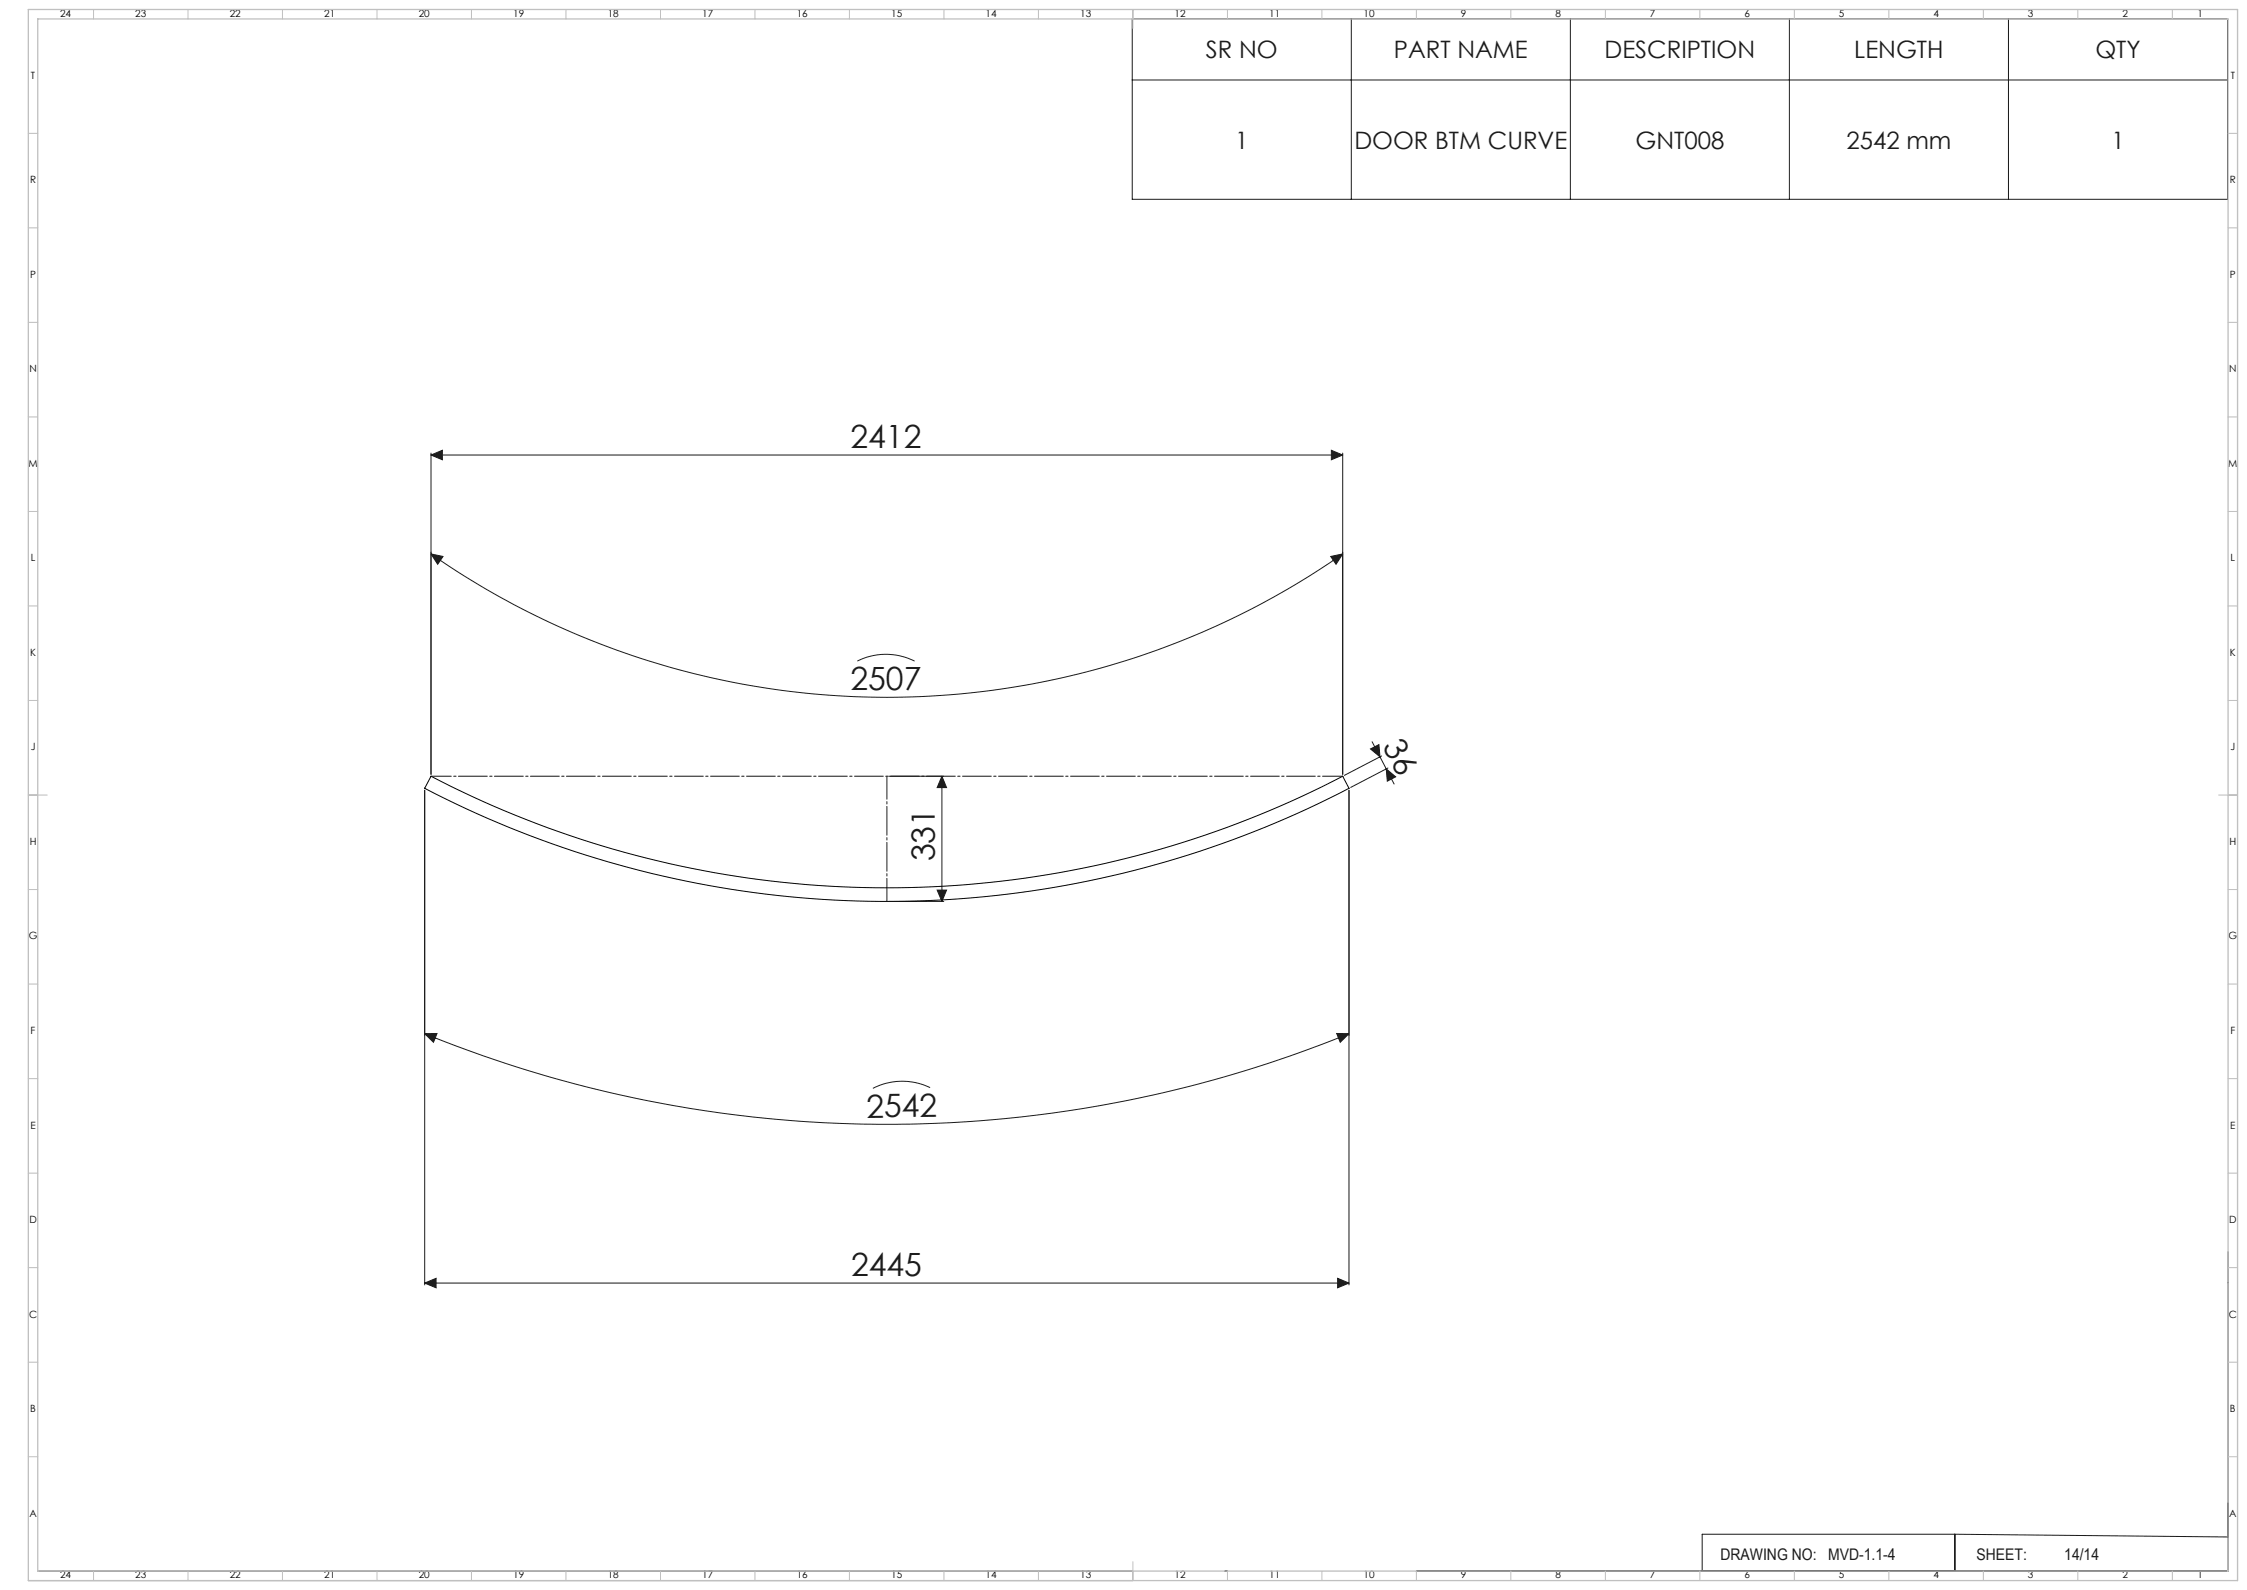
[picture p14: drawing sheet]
<svg xmlns="http://www.w3.org/2000/svg" width="1189mm" height="841mm" viewBox="0 0 1189 841" stroke-linecap="round" stroke-linejoin="round" font-family="sans-serif">
<defs><g id="words">
<g font-size="16.9" fill="#191924">
<text x="450" y="237">2412</text>
<text x="450" y="365">2507</text>
<text x="731" y="395" transform="rotate(63 731 395)">36</text>
<text x="495" y="456" transform="rotate(-90 495 456)">331</text>
<text x="458" y="591" transform="rotate(-1 458 591)">2542</text>
<text x="450" y="675">2445</text>
</g>
<g font-size="12.7" fill="#191924">
<text x="638" y="31">SR NO</text>
<text x="738" y="31">PART NAME</text>
<text x="849" y="31">DESCRIPTION</text>
<text x="981" y="31">LENGTH</text>
<text x="1109" y="31">QTY</text>
<text x="654" y="79">1</text>
<text x="717" y="79">DOOR BTM CURVE</text>
<text x="865" y="79">GNT008</text>
<text x="977" y="79">2542 mm</text>
<text x="1117" y="79">1</text>
</g>
<g font-size="8.5" fill="#191924">
<text x="910" y="825">DRAWING NO:</text>
<text x="967" y="825">MVD-1.1-4</text>
<text x="1046" y="825">SHEET:</text>
<text x="1092" y="825">14/14</text>
</g>
<g font-size="5.3">
<text x="32" y="9">24</text>
<text x="72" y="9">23</text>
<text x="122" y="9">22</text>
<text x="172" y="9">21</text>
<text x="222" y="9">20</text>
<text x="272" y="9">19</text>
<text x="322" y="9">18</text>
<text x="372" y="9">17</text>
<text x="422" y="9">16</text>
<text x="472" y="9">15</text>
<text x="522" y="9">14</text>
<text x="572" y="9">13</text>
<text x="622" y="9">12</text>
<text x="672" y="9">11</text>
<text x="722" y="9">10</text>
<text x="773" y="9">9</text>
<text x="823" y="9">8</text>
<text x="873" y="9">7</text>
<text x="923" y="9">6</text>
<text x="973" y="9">5</text>
<text x="1023" y="9">4</text>
<text x="1073" y="9">3</text>
<text x="1123" y="9">2</text>
<text x="1163" y="9">1</text>
<text x="16" y="42">T</text>
<text x="1180" y="42">T</text>
<text x="16" y="97">R</text>
<text x="1180" y="97">R</text>
<text x="16" y="147">P</text>
<text x="1180" y="147">P</text>
<text x="16" y="197">N</text>
<text x="1180" y="197">N</text>
<text x="15" y="247">M</text>
<text x="1179" y="247">M</text>
<text x="16" y="297">L</text>
<text x="1180" y="297">L</text>
<text x="16" y="347">K</text>
<text x="1180" y="347">K</text>
<text x="16" y="397">J</text>
<text x="1180" y="397">J</text>
<text x="16" y="447">H</text>
<text x="1180" y="447">H</text>
<text x="15" y="497">G</text>
<text x="1179" y="497">G</text>
<text x="16" y="547">F</text>
<text x="1180" y="547">F</text>
<text x="16" y="597">E</text>
<text x="1180" y="597">E</text>
<text x="16" y="647">D</text>
<text x="1180" y="647">D</text>
<text x="15" y="697">C</text>
<text x="1179" y="697">C</text>
<text x="16" y="747">B</text>
<text x="1180" y="747">B</text>
<text x="16" y="802">A</text>
<text x="1180" y="802">A</text>
<text x="32" y="835">24</text>
<text x="72" y="835">23</text>
<text x="122" y="835">22</text>
<text x="172" y="835">21</text>
<text x="222" y="835">20</text>
<text x="272" y="835">19</text>
<text x="322" y="835">18</text>
<text x="372" y="835">17</text>
<text x="422" y="835">16</text>
<text x="472" y="835">15</text>
<text x="522" y="835">14</text>
<text x="572" y="835">13</text>
<text x="622" y="835">12</text>
<text x="672" y="835">11</text>
<text x="722" y="835">10</text>
<text x="773" y="835">9</text>
<text x="823" y="835">8</text>
<text x="873" y="835">7</text>
<text x="923" y="835">6</text>
<text x="973" y="835">5</text>
<text x="1023" y="835">4</text>
<text x="1073" y="835">3</text>
<text x="1123" y="835">2</text>
<text x="1163" y="835">1</text>
</g>
</g></defs>
<g fill="none" stroke="#191924" stroke-width=".53">
<path d="M599 10h580v95h-580zM715 10v95M831 10v95M947 10v95M1063 10v95M599 42h580M228 240v170M704 238l6 3-6 2zM710 240v170M228 241l6-3v5zM228 241h482M228 293l6 1-2 4z"/>
<path d="M228 293a421 421 0 0 0 482 0M704 294l6-1-3 5zM454 350a34 34 0 0 1 30 0M725 396l5-2v6zM726 392l4 8M731 400l-20 10M225 418v262M470 411h29M498 411v66M498 411l3 6h-5zM714 418v262M730 400l8 15"/>
<path d="M734 407l5 4-5 2zM734 406l-19 11M470 477h29M496 471h5l-3 6zM225 547h6l-2 4zM225 547a648 648 0 0 0 489 0M707 547h7l-5 4zM492 575a34 34 0 0 0-30 1M225 679l6-3v5zM225 679h489M708 676l6 3-6 2zM1179 662v169h-430"/>
<path d="M1034 812h-133v19M1034 812v19M1034 812l145 1M15 836h584M20 831h579M648 831h1"/>
</g>
<path d="M228 411h483" fill="none" stroke="#191924" stroke-width=".53" stroke-dasharray="15.2 1.3 1.3 1.3" stroke-dashoffset="4.5"/>
<path d="M469 411v66" fill="none" stroke="#191924" stroke-width=".53" stroke-dasharray="15.2 1.3 1.3 1.3" stroke-dashoffset="3.1"/>
<g fill="none" stroke="#c0c0c0" stroke-width=".53">
<path d="M49 5v5M99 5v5M149 5v5M199 5v5M249 5v5M299 5v5M349 5v5M399 5v5M449 5v5M499 5v5M549 5v5M599 5v10"/>
<path d="M649 5v5M699 5v5M749 5v5M799 5v5M849 5v5M899 5v5M949 5v5M999 5v5M1049 5v5M1099 5v5M1149 5v5M15 71h5"/>
<path d="M1179 71h5M15 121h5M1179 121h5M15 171h5M1179 171h5M15 221h5M1179 221h5M15 271h5M1179 271h5M15 321h5M1179 321h5M15 371h5"/>
<path d="M1179 371h5M15 421h10M1174 421h10M15 471h5M1179 471h5M15 521h5M1179 521h5M15 571h5M1179 571h5M15 621h5M1179 621h5M15 671h5"/>
<path d="M1179 671h5M15 721h5M1179 721h5M15 771h5M1179 771h5M49 831v5M99 831v5M149 831v5M199 831v5M249 831v5M299 831v5M349 831v5"/>
<path d="M399 831v5M449 831v5M499 831v5M549 831v5M599 826v10M649 831v5M699 831v5M749 831v5M799 831v5M849 831v5M899 831v5M949 831v5"/>
<path d="M999 831v5M1049 831v5M1099 831v5M1149 831v5"/>
</g>
<path d="M15 5h1169v831h-1169zM20 10h1159v821h-1159z" fill="none" stroke="#c0c0c0" stroke-width=".7"/>
<g fill="#191924">
<path d="M498 411l3 6h-5zM496 471h5l-3 6z"/>
<path d="M225 547h6l-2 4zM707 547h7l-5 4z"/>
<path d="M725 396l5-2v6zM734 407l5 4-5 2z"/>
<path d="M228 293l6 1-2 4zM704 294l6-1-3 5z"/>
<path d="M228 241l6-3v5zM704 238l6 3-6 2zM225 679l6-3v5zM708 676l6 3-6 2z"/>
</g>
<path d="M228 411a523 523 0 0 0 482 0l4 6a529 529 0 0 1-489 0zM228 411h.1" fill="none" stroke="#000" stroke-width=".53"/>
<use href="#words"/>
</svg>
